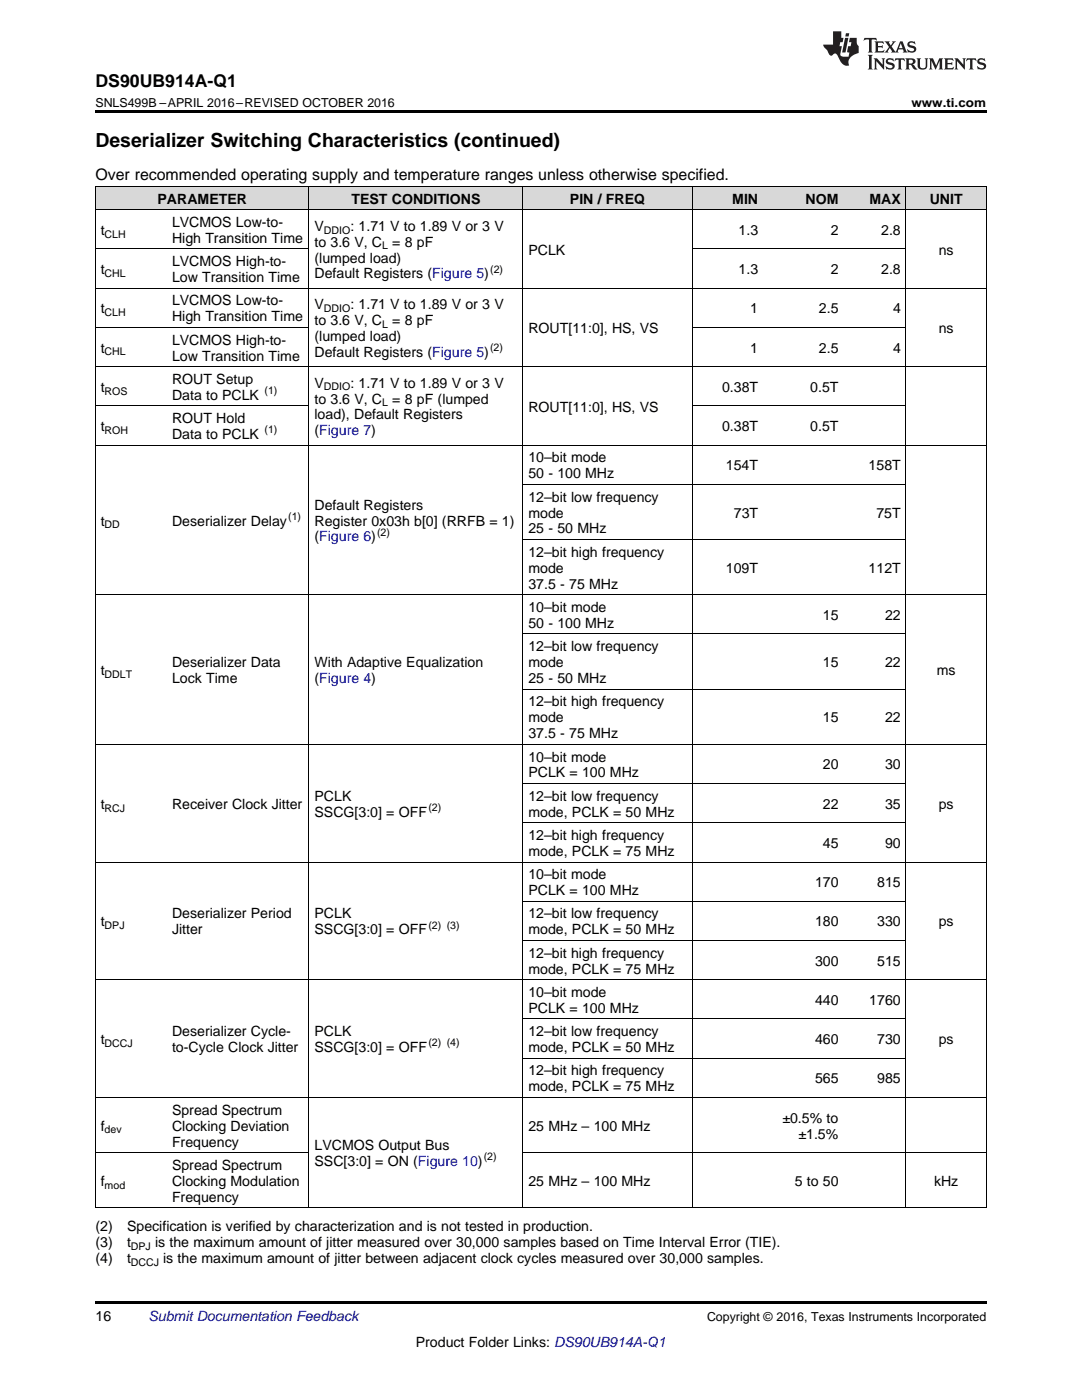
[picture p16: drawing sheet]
<svg xmlns="http://www.w3.org/2000/svg" width="216mm" height="279mm" viewBox="0 0 216 279" stroke-linecap="round" stroke-linejoin="round" font-family="sans-serif">
<defs><g id="words">
<text font-size="3.9" x="19" y="29.3">Deserializer Switching Characteristics (continued)</text>
<text font-size="3.5" x="19" y="17.3">DS90UB914A-Q1</text>
<text font-size="3.2" x="19" y="36">Over recommended operating supply and temperature ranges unless otherwise specified.</text>
<g font-size="2.8">
<text x="31.4" y="40.6">PARAMETER</text>
<text x="70.1" y="40.6">TEST CONDITIONS</text>
<text x="113.7" y="40.6">PIN / FREQ</text>
<text x="146.1" y="40.6">MIN</text>
<text x="160.7" y="40.6">NOM</text>
<text x="173.5" y="40.6">MAX</text>
<text x="185.5" y="40.6">UNIT</text>
<text x="20.1" y="46.9">t</text>
<text x="34.3" y="45.3">LVCMOS Low-to-</text>
<text x="62.8" y="46">V</text>
<text x="69.9" y="46">: 1.71 V to 1.89 V or 3 V</text>
<text x="147.4" y="46.9">1.3</text>
<text x="165.8" y="46.9">2</text>
<text x="175.8" y="46.9">2.8</text>
<text x="34.3" y="48.5">High Transition Time</text>
<text x="34.3" y="53.1">LVCMOS High-to-</text>
<text x="62.8" y="49.2">to 3.6 V, C</text>
<text x="62.8" y="52.4">(lumped load)</text>
<text x="78.3" y="49.2">= 8 pF</text>
<text x="105.4" y="50.8">PCLK</text>
<text x="187.3" y="50.8">ns</text>
<text x="20.1" y="54.7">t</text>
<text x="34.3" y="56.3">Low Transition Time</text>
<text x="62.8" y="55.6">Default Registers (Figure 5)</text>
<text x="147.4" y="54.7">1.3</text>
<text x="165.8" y="54.7">2</text>
<text x="175.8" y="54.7">2.8</text>
<text x="20.1" y="62.5">t</text>
<text x="34.3" y="61">LVCMOS Low-to-</text>
<text x="34.3" y="64.1">High Transition Time</text>
<text x="62.8" y="61.7">V</text>
<text x="62.8" y="64.9">to 3.6 V, C</text>
<text x="69.9" y="61.7">: 1.71 V to 1.89 V or 3 V</text>
<text x="78.3" y="64.9">= 8 pF</text>
<text x="149.7" y="62.5">1</text>
<text x="163.4" y="62.5">2.5</text>
<text x="178.2" y="62.5">4</text>
<text x="20.1" y="70.4">t</text>
<text x="34.3" y="68.8">LVCMOS High-to-</text>
<text x="34.3" y="72">Low Transition Time</text>
<text x="62.8" y="68.1">(lumped load)</text>
<text x="62.8" y="71.2">Default Registers (Figure 5)</text>
<text x="105.4" y="66.5">ROUT[11:0], HS, VS</text>
<text x="149.7" y="70.4">1</text>
<text x="163.4" y="70.4">2.5</text>
<text x="178.2" y="70.4">4</text>
<text x="187.3" y="66.5">ns</text>
<text x="34.3" y="76.6">ROUT Setup</text>
<text x="62.8" y="77.4">V</text>
<text x="69.9" y="77.4">: 1.71 V to 1.89 V or 3 V</text>
<text x="20.1" y="78.2">t</text>
<text x="34.3" y="79.8">Data to PCLK</text>
<text x="62.8" y="80.5">to 3.6 V, C</text>
<text x="62.8" y="83.7">load), Default Registers</text>
<text x="78.3" y="80.5">= 8 pF (lumped</text>
<text x="105.4" y="82.1">ROUT[11:0], HS, VS</text>
<text x="144.1" y="78.2">0.38T</text>
<text x="161.7" y="78.2">0.5T</text>
<text x="20.1" y="86">t</text>
<text x="34.3" y="84.5">ROUT Hold</text>
<text x="34.3" y="87.6">Data to PCLK</text>
<text x="62.8" y="86.9">(Figure 7)</text>
<text x="144.1" y="86">0.38T</text>
<text x="161.7" y="86">0.5T</text>
<text x="105.4" y="92.3">10–bit mode</text>
<text x="105.4" y="95.5">50 - 100 MHz</text>
<text x="144.9" y="93.9">154T</text>
<text x="173.3" y="93.9">158T</text>
<text x="62.8" y="101.7">Default Registers</text>
<text x="105.4" y="100.1">12–bit low frequency</text>
<text x="20.1" y="104.9">t</text>
<text x="34.3" y="104.9">Deserializer Delay</text>
<text x="62.8" y="104.9">Register 0x03h b[0] (RRFB = 1)</text>
<text x="105.4" y="103.3">mode</text>
<text x="105.4" y="106.5">25 - 50 MHz</text>
<text x="146.4" y="103.3">73T</text>
<text x="174.9" y="103.3">75T</text>
<text x="62.8" y="108.1">(Figure 6)</text>
<text x="105.4" y="111.1">12–bit high frequency</text>
<text x="105.4" y="114.3">mode</text>
<text x="105.4" y="117.5">37.5 - 75 MHz</text>
<text x="144.9" y="114.3">109T</text>
<text x="173.3" y="114.3">112T</text>
<text x="105.4" y="122.1">10–bit mode</text>
<text x="105.4" y="125.3">50 - 100 MHz</text>
<text x="164.2" y="123.7">15</text>
<text x="176.6" y="123.7">22</text>
<text x="105.4" y="130">12–bit low frequency</text>
<text x="20.1" y="134.7">t</text>
<text x="34.3" y="133.1">Deserializer Data</text>
<text x="34.3" y="136.3">Lock Time</text>
<text x="62.8" y="133.1">With Adaptive Equalization</text>
<text x="62.8" y="136.3">(Figure 4)</text>
<text x="105.4" y="133.1">mode</text>
<text x="105.4" y="136.3">25 - 50 MHz</text>
<text x="164.2" y="133.1">15</text>
<text x="176.6" y="133.1">22</text>
<text x="186.9" y="134.7">ms</text>
<text x="105.4" y="141">12–bit high frequency</text>
<text x="105.4" y="144.1">mode</text>
<text x="105.4" y="147.3">37.5 - 75 MHz</text>
<text x="164.2" y="144.1">15</text>
<text x="176.6" y="144.1">22</text>
<text x="105.4" y="152">10–bit mode</text>
<text x="105.4" y="155.2">PCLK = 100 MHz</text>
<text x="164.2" y="153.6">20</text>
<text x="176.6" y="153.6">30</text>
<text x="20.1" y="161.4">t</text>
<text x="34.3" y="161.4">Receiver Clock Jitter</text>
<text x="62.8" y="159.8">PCLK</text>
<text x="105.4" y="159.8">12–bit low frequency</text>
<text x="164.2" y="161.4">22</text>
<text x="176.6" y="161.4">35</text>
<text x="187.3" y="161.4">ps</text>
<text x="62.8" y="163">SSCG[3:0] = OFF</text>
<text x="105.4" y="163">mode, PCLK = 50 MHz</text>
<text x="105.4" y="167.6">12–bit high frequency</text>
<text x="105.4" y="170.8">mode, PCLK = 75 MHz</text>
<text x="164.2" y="169.2">45</text>
<text x="176.6" y="169.2">90</text>
<text x="105.4" y="175.5">10–bit mode</text>
<text x="105.4" y="178.6">PCLK = 100 MHz</text>
<text x="162.6" y="177.1">170</text>
<text x="175" y="177.1">815</text>
<text x="20.1" y="184.9">t</text>
<text x="34.3" y="183.3">Deserializer Period</text>
<text x="62.8" y="183.3">PCLK</text>
<text x="105.4" y="183.3">12–bit low frequency</text>
<text x="162.6" y="184.9">180</text>
<text x="175" y="184.9">330</text>
<text x="187.3" y="184.9">ps</text>
<text x="34.3" y="186.5">Jitter</text>
<text x="62.8" y="186.5">SSCG[3:0] = OFF</text>
<text x="105.4" y="186.5">mode, PCLK = 50 MHz</text>
<text x="105.4" y="191.1">12–bit high frequency</text>
<text x="105.4" y="194.3">mode, PCLK = 75 MHz</text>
<text x="162.6" y="192.7">300</text>
<text x="175" y="192.7">515</text>
<text x="105.4" y="199">10–bit mode</text>
<text x="105.4" y="202.1">PCLK = 100 MHz</text>
<text x="162.6" y="200.6">440</text>
<text x="173.5" y="200.6">1760</text>
<text x="20.1" y="208.4">t</text>
<text x="34.3" y="206.8">Deserializer Cycle-</text>
<text x="34.3" y="210">to-Cycle Clock Jitter</text>
<text x="62.8" y="206.8">PCLK</text>
<text x="62.8" y="210">SSCG[3:0] = OFF</text>
<text x="105.4" y="206.8">12–bit low frequency</text>
<text x="105.4" y="210">mode, PCLK = 50 MHz</text>
<text x="162.6" y="208.4">460</text>
<text x="175" y="208.4">730</text>
<text x="187.3" y="208.4">ps</text>
<text x="105.4" y="214.6">12–bit high frequency</text>
<text x="105.4" y="217.8">mode, PCLK = 75 MHz</text>
<text x="162.6" y="216.2">565</text>
<text x="175" y="216.2">985</text>
<text x="20.1" y="225.6">f</text>
<text x="34.3" y="222.5">Spread Spectrum</text>
<text x="34.3" y="225.6">Clocking Deviation</text>
<text x="105.4" y="225.6">25 MHz – 100 MHz</text>
<text x="156.1" y="224">±0.5% to</text>
<text x="159.3" y="227.2">±1.5%</text>
<text x="34.3" y="228.8">Frequency</text>
<text x="34.3" y="233.5">Spread Spectrum</text>
<text x="62.8" y="229.6">LVCMOS Output Bus</text>
<text x="62.8" y="232.7">SSC[3:0] = ON (Figure 10)</text>
<text x="20.1" y="236.6">f</text>
<text x="34.3" y="236.6">Clocking Modulation</text>
<text x="34.3" y="239.8">Frequency</text>
<text x="105.4" y="236.6">25 MHz – 100 MHz</text>
<text x="158.6" y="236.6">5 to 50</text>
<text x="186.4" y="236.6">kHz</text>
<text x="19" y="245.7">(2)</text>
<text x="25.4" y="245.7">Specification is verified by characterization and is not tested in production.</text>
<text x="19" y="248.8">(3)</text>
<text x="25.4" y="248.8">t</text>
<text x="30.9" y="248.8">is the maximum amount of jitter measured over 30,000 samples based on Time Interval Error (TIE).</text>
<text x="19" y="252">(4)</text>
<text x="25.4" y="252">t</text>
<text x="32.6" y="252">is the maximum amount of jitter between adjacent clock cycles measured over 30,000 samples.</text>
<text x="19" y="263.6">16</text>
<text x="83" y="268.9">Product Folder Links: DS90UB914A-Q1</text>
</g>
<text font-size="2.8" fill="#0000c8" x="29.6" y="263.6">Submit Documentation Feedback</text>
<g font-size="2.5">
<text x="19" y="21.4">SNLS499B –APRIL 2016–REVISED OCTOBER 2016</text>
<text x="181.9" y="21.4">www.ti.com</text>
<text x="141.1" y="263.6">Copyright © 2016, Texas Instruments Incorporated</text>
</g>
<g font-size="2.1">
<text x="20.9" y="47.4">CLH</text>
<text x="64.6" y="46.6">DDIO</text>
<text x="76.3" y="49.8">L</text>
<text x="20.9" y="55.3">CHL</text>
<text x="97.8" y="54.4">(2)</text>
<text x="20.9" y="63.1">CLH</text>
<text x="64.6" y="62.3">DDIO</text>
<text x="76.3" y="65.4">L</text>
<text x="20.9" y="70.9">CHL</text>
<text x="97.8" y="70.1">(2)</text>
<text x="64.6" y="77.9">DDIO</text>
<text x="20.9" y="78.8">ROS</text>
<text x="52.8" y="78.7">(1)</text>
<text x="76.3" y="81.1">L</text>
<text x="20.9" y="86.6">ROH</text>
<text x="52.8" y="86.5">(1)</text>
<text x="20.9" y="105.4">DD</text>
<text x="57.5" y="103.8">(1)</text>
<text x="75.2" y="106.9">(2)</text>
<text x="20.9" y="135.3">DDLT</text>
<text x="20.9" y="162">RCJ</text>
<text x="85.5" y="161.9">(2)</text>
<text x="20.9" y="185.5">DPJ</text>
<text x="85.5" y="185.3">(2) (3)</text>
<text x="20.9" y="209">DCCJ</text>
<text x="85.5" y="208.8">(2) (4)</text>
<text x="20.9" y="226.2">dev</text>
<text x="96.5" y="231.6">(2)</text>
<text x="20.9" y="237.2">mod</text>
<text x="26.1" y="249.4">DPJ</text>
<text x="26.1" y="252.6">DCCJ</text>
</g>
</g></defs>
<g fill="#d8d8d8">
<path d="M19 37.3h14.3v4.6h-14.3z"/>
<path d="M33.3 37.3h28.4v4.6h-28.4z"/>
<path d="M61.7 37.3h42.7v4.6h-42.7z"/>
<path d="M104.4 37.3h33.7v4.6h-33.7z"/>
<path d="M138.1 37.3h14.3v4.6h-14.3z"/>
<path d="M152.4 37.3h16v4.6h-16z"/>
<path d="M168.4 37.3h12.4v4.6h-12.4z"/>
<path d="M180.8 37.3h16v4.6h-16z"/>
</g>
<path d="M19 22h177.8v.5h-177.8zM19 259.7h177.8v.5h-177.8z" fill="#000"/>
<g fill="none" stroke="#000" stroke-width=".2">
<path d="M19 37.2h177.8v203.9M19.1 37.2v203.9M61.6 37.2v203.9M104.3 37.2v203.9M138.1 37.2v203.9M180.8 37.2v203.9M19 57.5h177.8M19 49.7h42.7M19 41.9h177.8M138.1 49.7h42.7M19 73.2h177.8M19 65.4h42.7"/>
<path d="M138.1 65.4h42.7M19 88.8h177.8M19 81h42.7M104.4 96.7h76.4M138.1 81h42.7M19 118.7h177.8M104.4 107.7h76.4M104.4 137.5h76.4M104.4 126.5h76.4M19 148.5h177.8M104.4 156.4h76.4M19 172h177.8"/>
<path d="M104.4 179.9h76.4M104.4 164.2h76.4M19 195.5h177.8M104.4 187.7h76.4M19 219h177.8M104.4 211.2h76.4M104.4 203.4h76.4M19 230h42.7M104.4 230h92.4M19 241h177.8"/>
</g>
<g fill="#231f20">
<path d="M172.5 7.6l-.1 .5 .4-.2h.6v.1v2.1l-.2 .4h.9l-.2-.4v-2.1l.1-.1h.5l.5 .2-.2-.5zM174.5 8.3l.2 .3v1.5l-.2 .4h1.8l.2-.6a1.04 1.04 0 0 1-1.3 .2v-.7h.6l.3 .2v-.6l-.3 .2h-.6v-.6l.8-.1 .4 .3-.2-.5zM176.5 8.3l.9 1.1-.9 1.1h.8l-.2-.2 .4-.7 .5 .7-.2 .2h1.5l-.2-.2 .2-.4h.9l.1 .4-.2 .2h1l-.3-.3-.7-1.9h-.5l-.9 2-.8-1 .9-1h-.8l.1 .3-.4 .5-.3-.6 .1-.2zM179.7 8.6l.4 1h-.7zM181.3 8.4a.63 .63 0 0 0-.2 .7 .63 .63 0 0 0 .6 .4l.6 .2 .1 .2a.75 .75 0 0 1-.7 .4 .75 .75 0 0 1-.6-.5l.1 .7 .1-.1a1.11 1.11 0 0 0 1.5-.6 1.13 1.13 0 0 0-1.2-.8l-.1-.4a1.04 1.04 0 0 1 1.2 .2l-.2-.5-.2 .1-.4-.2zM173.2 10.9l.2 .4v2.2l-.2 .4h1l-.3-.4v-2.2l.3-.4zM174.3 11.6l.3 .4v1.5l-.3 .4h.8l-.2-.4v-1.3l1.5 1.7v-1.9l.2-.4h-.7l.2 .4v.9l-1.1-1.3zM177 11.8a.62 .62 0 0 0-.2 .7 .62 .62 0 0 0 .6 .4l.6 .1 .1 .3a.76 .76 0 0 1-.7 .3 .76 .76 0 0 1-.7-.4l.2 .7 .1-.1a1.11 1.11 0 0 0 1.5-.6 1.13 1.13 0 0 0-1.2-.8l-.1-.4a1.04 1.04 0 0 1 1.2 .2l-.2-.6-.2 .1-.5-.1zM178.7 11.6l-.2 .6a.61 .61 0 0 1 .8-.3v1.6l-.2 .4h.9l-.2-.4v-1.6a.63 .63 0 0 1 .7 .3l-.1-.6zM180.6 11.6l.3 .4v1.5l-.3 .4h1l-.2-.2-.1-.8 .6 .2a.76 .76 0 0 0 1.2 .7l-1-1a.58 .58 0 0 0 .6-.5 .58 .58 0 0 0-.5-.6zM181.4 11.9h.1a.45 .45 0 0 1 .5 .1 .45 .45 0 0 1 .1 .5l-.8 .2zM182.9 11.6l.2 .2a2.17 2.17 0 0 0 .3 1.9 .99 .99 0 0 0 1.6-.6v-1.1l.2-.4h-.7l.2 .2a1.92 1.92 0 0 1-.2 1.8 .6 .6 0 0 1-.9-.5v-1.1l.2-.4zM185.4 11.6l.2 .4v1.5l-.2 .4h.7l-.2-.4v-1.4l.8 1.8 .8-1.8v1.4l-.2 .4h.9l-.2-.4v-1.5l.2-.4h-.8l-.6 1.5-.6-1.5zM188.4 11.6l.2 .4v1.5l-.2 .4h1.8l.1-.6a1.04 1.04 0 0 1-1.2 .1v-.6h.5l.4 .2v-.6l-.4 .2h-.5v-.7h.8l.3 .3-.1-.6zM190.5 11.6l.2 .4v1.5l-.2 .4h.7l-.2-.4v-1.3l1.5 1.7v-1.9l.2-.4h-.7l.2 .4v.9l-1.1-1.3zM192.9 11.6l-.1 .6a.61 .61 0 0 1 .7-.3l.1 1.6-.3 .4h1l-.3-.4 .1-1.6a.63 .63 0 0 1 .7 .3l-.1-.6zM195.2 11.8a.62 .62 0 0 0-.2 .7 .62 .62 0 0 0 .6 .4l.6 .1 .1 .3a.76 .76 0 0 1-.7 .3 .76 .76 0 0 1-.6-.4l.1 .7 .1-.1a1.11 1.11 0 0 0 1.6-.6 1.13 1.13 0 0 0-1.3-.8l-.1-.4a1.04 1.04 0 0 1 1.2 .2l-.1-.6-.2 .1-.5-.1z"/>
<path d="M166.2 6.3v2.6h-1.9v.4l.8 .9a.91 .91 0 0 0 1 .8 .56 .56 0 0 1 .5-.3 .56 .56 0 0 1 .5 .3l.4 .8a1.53 1.53 0 0 0 1.9 1.2 1.54 1.54 0 0 1 1-2.1l.9-.3v-1.4a1.52 1.52 0 0 1-.4-1.6h-1.3l-.2 .8h.5l-.2 .8h-.5l-.1 1v.2l.4 .1-.2 .8a1.93 1.93 0 0 1-1.6-.3l.3-1.8h-.5l.2-.8h.4l.2-.8h-.4v-1.3zM168.6 7.6l-.6 2.9h.7l.6-2.9zM168.8 6.6l-.1 .7h.6l.2-.7z"/>
</g>
<use href="#words"/>
</svg>
